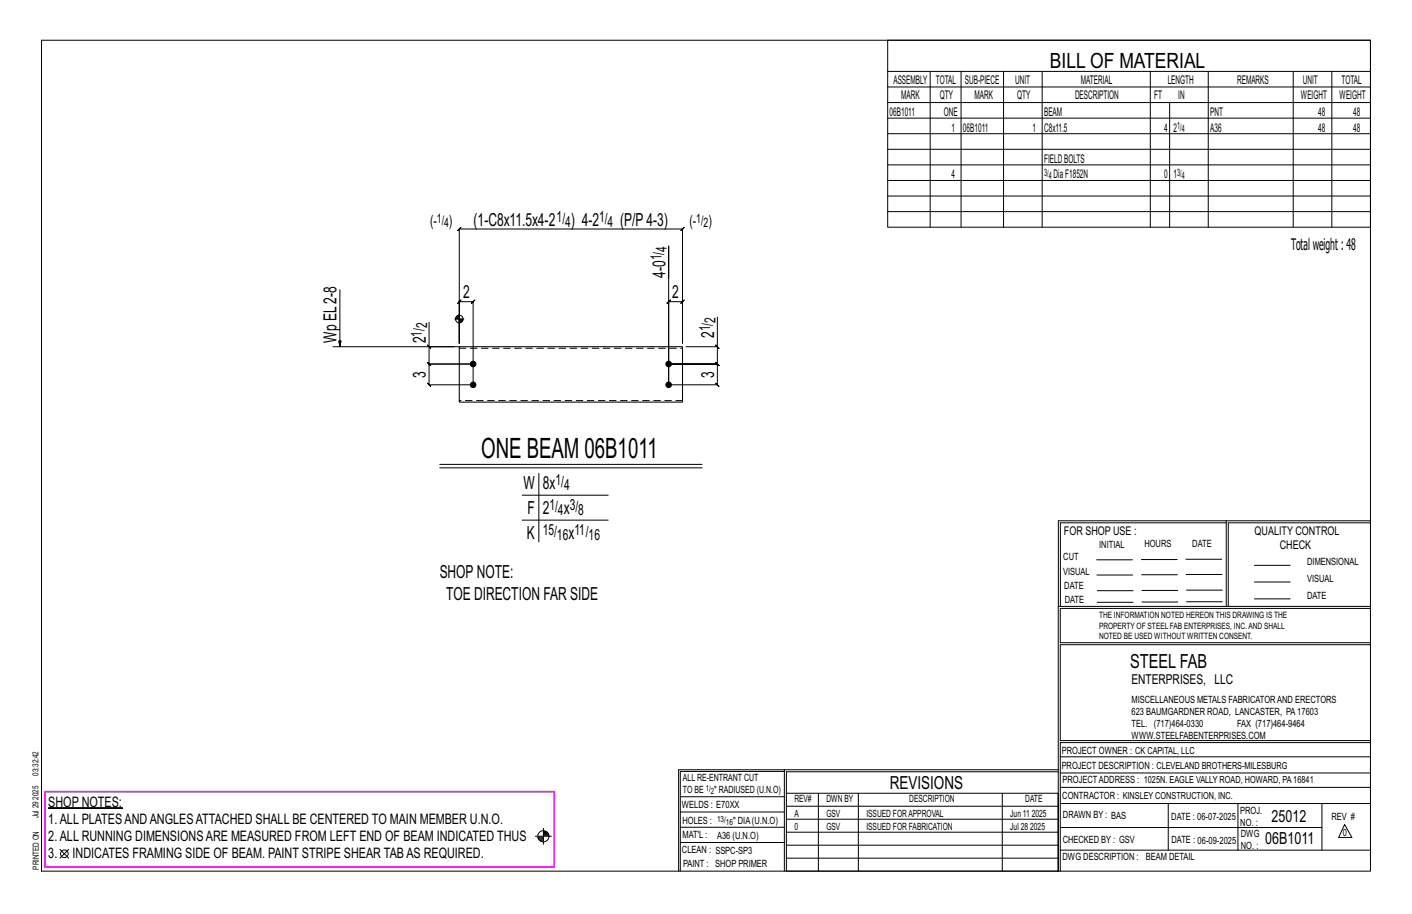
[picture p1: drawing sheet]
<svg xmlns="http://www.w3.org/2000/svg" width="432mm" height="279mm" viewBox="0 0 432 279" stroke-linecap="round" stroke-linejoin="round" font-family="sans-serif">
<defs><g id="words">
<text font-size="8.6" x="147.2" y="140">ONE BEAM 06B1011</text>
<text font-size="6.4" x="321.1" y="20.7">BILL OF MATERIAL</text>
<text font-size="5.9" x="345.6" y="204.1">STEEL FAB</text>
<g font-size="5.5">
<text x="144.8" y="69">(1-C8x11.5x4-2</text>
<text x="174.6" y="69">) 4-2</text>
<text x="189.6" y="69">(P/P4-3)</text>
<text x="203.5" y="84.9" transform="rotate(-90 203.5 84.9)">4-0</text>
<text x="141.7" y="91.2">2</text>
<text x="205.6" y="91.2">2</text>
<text x="102.9" y="104.9" transform="rotate(-90 102.9 104.9)">Wp EL2-8</text>
<text x="130.2" y="104.9" transform="rotate(-90 130.2 104.9)">2</text>
<text x="218.4" y="103.3" transform="rotate(-90 218.4 103.3)">2</text>
<text x="130.2" y="115.5" transform="rotate(-90 130.2 115.5)">3</text>
<text x="218.4" y="115.5" transform="rotate(-90 218.4 115.5)">3</text>
<text x="160.1" y="149.4">W</text>
<text x="166" y="149.4">8x</text>
<text x="161.3" y="157.1">F</text>
<text x="166" y="157.1">2</text>
<text x="172.4" y="157.1">x</text>
<text x="161.1" y="164.7">K</text>
<text x="173.8" y="164.7">x</text>
<text x="134.5" y="176.8">SHOPNOTE:</text>
<text x="136.5" y="183.3">TOE DIRECTION FAR SIDE</text>
<text x="272.2" y="241.1">REVISIONS</text>
</g>
<g font-size="5.1">
<text x="388.9" y="251.3">25012</text>
<text x="386.9" y="258.1">06B1011</text>
</g>
<text font-size="4.9" x="394.8" y="76.4">Totalweight : 48</text>
<g font-size="4.7">
<text x="131.5" y="69.2">(-</text>
<text x="137.3" y="69.2">)</text>
<text x="170.2" y="67.8">1/</text>
<text x="172.8" y="69.4">4</text>
<text x="183.2" y="67.8">1/</text>
<text x="185.8" y="69.4">4</text>
<text x="210.8" y="69.2">(-</text>
<text x="216.6" y="69.2">)</text>
<text x="203.9" y="77" transform="rotate(-90 203.9 77)">4</text>
<text x="202.2" y="79.6" transform="rotate(-90 202.2 79.6)">1/</text>
<text x="130.6" y="100.3" transform="rotate(-90 130.6 100.3)">2</text>
<text x="217.1" y="101.3" transform="rotate(-90 217.1 101.3)">1/</text>
<text x="218.8" y="98.7" transform="rotate(-90 218.8 98.7)">2</text>
<text x="129" y="102.9" transform="rotate(-90 129 102.9)">1/</text>
<text x="169.9" y="148.2">1/</text>
<text x="172.5" y="149.8">4</text>
<text x="168" y="155.8">1/</text>
<text x="174.2" y="155.8">3/</text>
<text x="170.6" y="157.5">4</text>
<text x="176.8" y="157.5">8</text>
<text x="166" y="163.4">15/</text>
<text x="170.3" y="165.1">16</text>
<text x="175.7" y="163.4">11/</text>
<text x="180" y="165.1">16</text>
</g>
<g font-size="4.4">
<text x="14.8" y="251.9">1.ALL PLATESANDANGLESATTACHED SHALL BE CENTERED TO MAIN MEMBER U.N.O.</text>
<text x="14.8" y="246.7">SHOP NOTES:</text>
<text x="14.8" y="257.2">2.ALL RUNNING DIMENSIONSARE MEASURED FROM LEFT END OF BEAM INDICATED THUS</text>
<text x="14.8" y="262.4">3.</text>
<text x="22.2" y="262.4">INDICATES FRAMING SIDE OF BEAM. PAINT STRIPE SHEAR TABAS REQUIRED.</text>
</g>
<text font-size="4.2" x="346" y="209.1">ENTERPRISES, LLC</text>
<g font-size="4">
<text x="133.6" y="68.1">1/</text>
<text x="135.8" y="69.5">4</text>
<text x="212.9" y="68.1">1/</text>
<text x="215.1" y="69.5">2</text>
</g>
<g font-size="3.7">
<text x="273.2" y="25.6">ASSEMBLY</text>
<text x="286.2" y="25.6">TOTAL</text>
<text x="295.1" y="25.6">SUB-PIECE</text>
<text x="310.4" y="25.6">UNIT</text>
<text x="330.5" y="25.6">MATERIAL</text>
<text x="357.1" y="25.6">LENGTH</text>
<text x="378.3" y="25.6">REMARKS</text>
<text x="398.4" y="25.6">UNIT</text>
<text x="410.2" y="25.6">TOTAL</text>
<text x="272.1" y="35.5">06B1011</text>
<text x="275.6" y="30.4">MARK</text>
<text x="287.4" y="30.4">QTY</text>
<text x="288.6" y="35.5">ONE</text>
<text x="298" y="30.4">MARK</text>
<text x="311" y="30.4">QTY</text>
<text x="319.3" y="35.5">BEAM</text>
<text x="328.7" y="30.4">DESCRIPTION</text>
<text x="353" y="30.4">FT</text>
<text x="360.3" y="30.4">IN</text>
<text x="370.1" y="35.5">PNT</text>
<text x="397.8" y="30.4">WEIGHT</text>
<text x="403.2" y="35.5">48</text>
<text x="409.6" y="30.4">WEIGHT</text>
<text x="413.8" y="35.5">48</text>
<text x="290.9" y="40.2">1</text>
<text x="294.5" y="40.2">06B1011</text>
<text x="315.8" y="40.2">1</text>
<text x="319.3" y="40.2">C8x11.5</text>
<text x="356" y="40.2">4</text>
<text x="358.9" y="40.2">2</text>
<text x="370.1" y="40.2">A36</text>
<text x="403.2" y="40.2">48</text>
<text x="413.8" y="40.2">48</text>
<text x="319.3" y="49.7">FIELDBOLTS</text>
<text x="290.9" y="54.5">4</text>
<text x="322.2" y="54.5">DiaF1852N</text>
<text x="356" y="54.5">0</text>
<text x="358.9" y="54.5">1</text>
<text x="325.3" y="163.4">FOR SHOP USE :</text>
<text x="383.7" y="163.4">QUALITY CONTROL</text>
<text x="391.4" y="167.8">CHECK</text>
</g>
<g font-size="3.1">
<text x="360" y="39.4">1/</text>
<text x="361.4" y="40.5">4</text>
<text x="319.3" y="53.7">3/</text>
<text x="360" y="53.7">3/</text>
<text x="320.7" y="54.8">4</text>
<text x="361.4" y="54.8">4</text>
<text x="336.2" y="167.4">INITIAL</text>
<text x="350" y="167.1">HOURS</text>
<text x="364.6" y="167.2">DATE</text>
<text x="325.2" y="171.3">CUT</text>
<text x="399.8" y="172.8">DIMENSIONAL</text>
<text x="325.1" y="175.8">VISUAL</text>
<text x="399.8" y="177.9">VISUAL</text>
<text x="325.5" y="180">DATE</text>
<text x="325.7" y="184.4">DATE</text>
<text x="399.8" y="183.1">DATE</text>
<text x="346" y="215">MISCELLANEOUS METALS FABRICATORAND ERECTORS</text>
<text x="346" y="218.6">623 BAUMGARDNER ROAD, LANCASTER, PA17603</text>
<text x="346" y="225.8">WWW.STEELFABENTERPRISES.COM</text>
<text x="346" y="222.2">TEL. (717)464-0330</text>
<text x="378.3" y="222.2">FAX (717)464-9464</text>
<text x="324.7" y="230.5">PROJECT OWNER : CK CAPITAL, LLC</text>
<text x="208.8" y="238.8">ALL RE-ENTRANT CUT</text>
<text x="324.7" y="235.1">PROJECT DESCRIPTION : CLEVELAND BROTHERS-MILESBURG</text>
<text x="324.9" y="239.5">PROJECTADDRESS : 1025N. EAGLE VALLY ROAD, HOWARD, PA16841</text>
<text x="208.8" y="242.5">TO BE</text>
<text x="218.4" y="242.5">&quot; RADIUSED (U.N.O)</text>
<text x="242.9" y="245.3">REV#</text>
<text x="252.7" y="245.3">DWN BY</text>
<text x="278.1" y="245.3">DESCRIPTION</text>
<text x="313.5" y="245.3">DATE</text>
<text x="324.9" y="244.2">CONTRACTOR : KINSLEY CONSTRUCTION, INC.</text>
<text x="208.5" y="247">WELDS : E70XX</text>
<text x="208.7" y="251.7">HOLES :</text>
<text x="224.2" y="251.8">&quot; DIA(U.N.O)</text>
<text x="242.9" y="249.9">A</text>
<text x="252.7" y="249.9">GSV</text>
<text x="264.9" y="249.9">ISSUED FORAPPROVAL</text>
<text x="309" y="249.9">Jun 11</text>
<text x="315.5" y="249.9">2025</text>
<text x="325.1" y="250">DRAWN BY : BAS</text>
<text x="358.2" y="250.5">DATE : 06-07-2025</text>
<text x="379.3" y="248.9">PROJ.</text>
<text x="407.2" y="250.5">REV #</text>
<text x="208.7" y="256.3">MAT'L :</text>
<text x="219.3" y="256.4">A36 (U.N.O)</text>
<text x="242.9" y="253.8">0</text>
<text x="252.7" y="253.8">GSV</text>
<text x="264.9" y="253.8">ISSUED FOR FABRICATION</text>
<text x="309" y="253.8">Jul 28</text>
<text x="315" y="253.8">2025</text>
<text x="325" y="257.6">CHECKED BY : GSV</text>
<text x="358.3" y="257.7">DATE : 06-09-2025</text>
<text x="379.3" y="252.5">NO. :</text>
<text x="379.5" y="255.9">DWG</text>
<text x="410.6" y="255.5">0</text>
<text x="208.6" y="260.7">CLEAN : SSPC-SP3</text>
<text x="324.9" y="262.9">DWG DESCRIPTION :</text>
<text x="350.4" y="263">BEAM DETAIL</text>
<text x="379.5" y="259.5">NO. :</text>
<text x="208.9" y="265">PAINT : SHOP PRIMER</text>
</g>
<g font-size="2.7">
<text x="336.1" y="189">THE INFORMATION NOTED HEREON THIS DRAWING IS THE</text>
<text x="336.1" y="195.4">NOTED BE USED WITHOUT WRITTEN CONSENT.</text>
<text x="336.1" y="192.2">PROPERTY OF STEEL FAB ENTERPRISES, INC.AND SHALL</text>
</g>
<g font-size="2.6">
<text x="215.9" y="241.8">1/</text>
<text x="217.4" y="242.7">2</text>
<text x="219.3" y="251.1">13/</text>
<text x="222" y="252.1">16</text>
</g>
<g font-size="2.5">
<text x="11.7" y="237.1" transform="rotate(-90 11.7 237.1)">03:32:42</text>
<text x="11.8" y="244.4" transform="rotate(-90 11.8 244.4)">2025</text>
<text x="11.8" y="250.1" transform="rotate(-90 11.8 250.1)">Jul 29</text>
<text x="11.9" y="265.8" transform="rotate(-90 11.9 265.8)">PRINTED ON</text>
</g>
</g></defs>
<g fill="#000" stroke="#000" stroke-width=".31">
<path d="M14.8 246.9h22.7v.2h-22.7z"/>
<circle cx="144.7" cy="117.6" r=".86"/>
<circle cx="144.7" cy="111.3" r=".86"/>
<circle cx="204.5" cy="117.6" r=".86"/>
<circle cx="204.5" cy="111.3" r=".86"/>
</g>
<g fill="none" stroke="#000" stroke-width=".31">
<path d="M12.7 12.3h406.4v254h-406.4zM271.5 12.3h147.6v57.2h-147.6zM271.5 21.8h147.6M271.5 26.6h147.6M271.5 31.4h147.6M271.5 36.1h147.6M284.5 21.8v47.7M293.9 21.8v47.7M306.9 21.8v47.7M318.7 21.8v47.7M351.8 21.8v47.7M357.7 31.4v38.1"/>
<path d="M369.5 21.8v47.7M395.5 21.8v47.7M407.3 21.8v47.7M271.5 40.9h147.6M271.5 45.6h147.6M271.5 50.4h147.6M271.5 55.2h147.6M271.5 59.9h147.6M271.5 64.7h147.6M103.9 88.6v17.4l-.3-1.8h.7l-.4 1.8M131.2 98.5v7.5h7.7M139.1 97.5h2.7"/>
<path d="M139.4 97v.5M139.6 96.7v.8M139.8 96.5v1M140 96.4v1.1M140.2 96.4v1.1M140.5 96.1v8.8M140.7 97.5v1.2M140.9 97.5v1.1M141.1 97.5v1M141.3 97.5v.8M141.5 97.5v.5M204.5 84.9v-9.7v42.4"/>
<path d="M219.4 96.9v9.1h-9.6M101.8 106h38.7M130.7 105.5l1 1zM131.2 106v5.3l-.5-.5 1 1-.5-.5h13.5h-13.5l-.5-.5 1 1-.5-.5v6.3l-.5-.5 1 1-.5-.5h13.5v-25.4l.5-.5-1 1 .5-.5h-4.2l.5-.5-1 1 .5-.5v12.7v-34.9l-.5 .5 1-1-.5 .5h68.2l-.5 .5 1-1-.5 .5v34.9v-12.7l.5-.5-1 1 .5-.5h-4.2l.5-.5-1 1 .5-.5v25.4h14.9l.5 .5-1-1 .5 .5v-6.3l.5 .5-1-1 .5 .5h-14.9h14.9l.5 .5-1-1 .5 .5v-5.3M218.9 105.5l1 1zM134.5 142h80.2M134.5 143h80.2M159.7 151.4h26.3M159.7 159h26.3M164.8 144.7v21M375 159.8h-50.7v25.6M375 159.2h-51.3l-.1 107.1"/>
<path d="M419.1 159.2h-44.1v26.2M419.1 159.8h-43.5v25.6M335.4 171.1h10.9M335.4 175.8h11M349 171h11M349.1 175.7h11M362.7 171h10.9M362.7 175.6h11M383.6 172.8h11M383.6 177.9h11M323.7 185.4h95.4M335.5 184.1h11"/>
<path d="M335.5 180.6h11M349.2 184h11M349.2 180.5h11M362.9 180.4h10.9M362.9 184h10.9M383.6 183.1h11M419.1 186h-94.9v10.5h94.9M419.1 197.1h-94.9v29.3h94.9v.6h-94.9v39.3M239.9 235.8h-31.9v30.5M239.9 235.3h-32.4v31M323.6 235.3h-83.7v31M323.6 235.9h-83.1v6.6"/>
<path d="M324.2 236.3h94.9M324.2 231.4h94.9M18.3 259.6l2.7 2.7M21 259.6l-2.7 2.7M163.7 255.6h4.9M164.5 255.9h1.7M164.6 256.2h1.6M164.7 256.5h1.5M164.9 256.8h1.3M165.2 257.1h1M166.2 253.2v4.9M166.2 254.2h.9"/>
<path d="M166.2 254.8h1.5M166.2 255.3h1.7M166.2 254.5h1.2M166.2 255.1h1.6M208 252.9h31.9M208 257.5h31.9M208 243.6h31.9M208 248.2h31.9M240.5 242.5h83.1v23.8h-83.1zM240.5 258.4h83.1M240.5 254.4h83.1M240.5 250.4h83.1"/>
<path d="M240.5 246.5h83.1M250.3 242.5v23.8M262.5 242.5v23.8M306.5 242.5v23.8M324.2 253h80.1M324.2 245.6h94.9M324.2 259.9h94.9M324.2 240.7h94.9M357.3 245.6v14.3M378.6 245.6v14.3M404.3 245.6v14.3M411.2 252.1l2.2 3.9h-4z"/>
<path d="M240.5 262.3h83.1"/>
<circle cx="140.5" cy="97.5" r="1.16"/>
<circle cx="166.2" cy="255.6" r="1.71"/>
<circle cx="19.7" cy="261" r="1.17"/>
</g>
<path d="M13.7 242h155.8v23h-155.8z" fill="none" stroke="#f0f" stroke-width=".5"/>
<path d="M140.5 106h68.2v16.9h-68.2z" fill="none" stroke="#000" stroke-width=".32"/>
<path d="M140.5 106.5h68.2M208.7 122.5h-68.2" fill="none" stroke="#000" stroke-width=".31" stroke-dasharray="2 1.4"/>
<use href="#words"/>
</svg>
